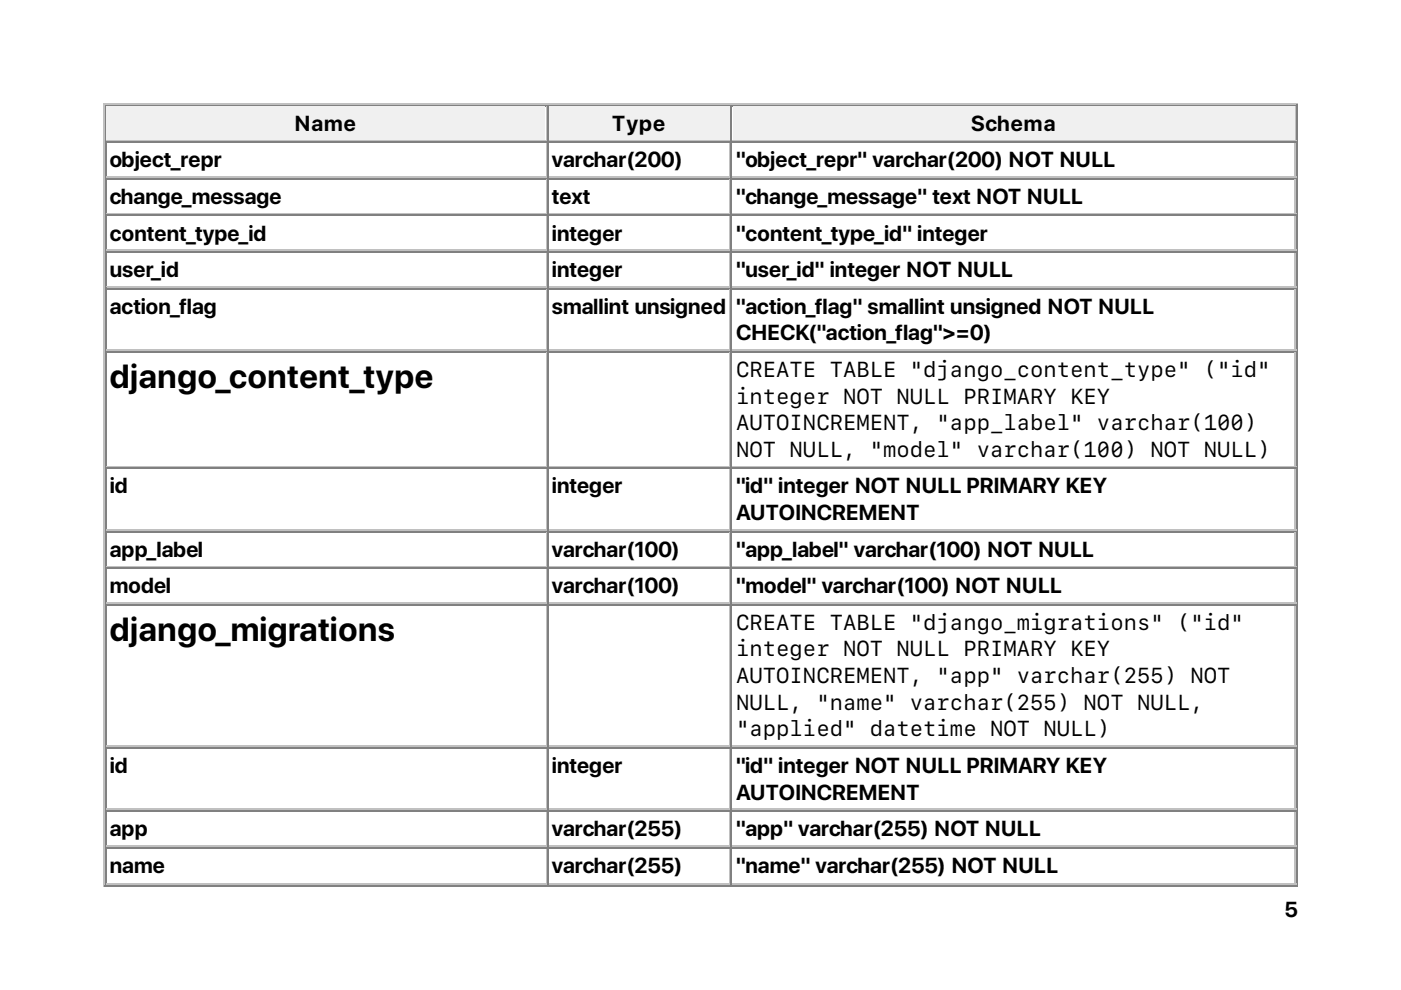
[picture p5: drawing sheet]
<svg xmlns="http://www.w3.org/2000/svg" width="297mm" height="210mm" viewBox="0 0 297 210" stroke-linecap="round" stroke-linejoin="round" font-family="sans-serif">
<defs><g id="words">
<g font-size="7.1">
<text x="23.3" y="82.3">django_content_type</text>
<text x="23.3" y="135.9">django_migrations</text>
</g>
<g font-size="4.6">
<text x="62.5" y="27.7">Name</text>
<text x="129.8" y="27.7">Type</text>
<text x="205.9" y="27.7">Schema</text>
<text x="23.3" y="35.5">object_repr</text>
<text x="117" y="35.5">varchar(200)</text>
<text x="156.1" y="35.5">&quot;object_repr&quot; varchar(200) NOT NULL</text>
<text x="23.3" y="43.2">change_message</text>
<text x="117" y="43.2">text</text>
<text x="156.1" y="43.2">&quot;change_message&quot; text NOT NULL</text>
<text x="23.3" y="51">content_type_id</text>
<text x="117" y="51">integer</text>
<text x="156.1" y="51">&quot;content_type_id&quot; integer</text>
<text x="23.3" y="58.8">user_id</text>
<text x="117" y="58.8">integer</text>
<text x="156.1" y="58.8">&quot;user_id&quot; integer NOT NULL</text>
<text x="23.3" y="66.5">action_flag</text>
<text x="117" y="66.5">smallint unsigned</text>
<text x="156.1" y="66.5">&quot;action_flag&quot; smallint unsigned NOT NULL</text>
<text x="156.1" y="72.2">CHECK(&quot;action_flag&quot;&gt;=0)</text>
<text x="156.1" y="79.9">CREATE TABLE &quot;django_content_type&quot; (&quot;id&quot;</text>
<text x="156.1" y="85.6">integer NOT NULL PRIMARY KEY</text>
<text x="156.1" y="91.2">AUTOINCREMENT, &quot;app_label&quot; varchar(100)</text>
<text x="156.1" y="96.9">NOT NULL, &quot;model&quot; varchar(100) NOT NULL)</text>
<text x="23.3" y="104.6">id</text>
<text x="117" y="104.6">integer</text>
<text x="156.1" y="104.6">&quot;id&quot; integer NOT NULL PRIMARY KEY</text>
<text x="156.1" y="110.3">AUTOINCREMENT</text>
<text x="23.3" y="118">app_label</text>
<text x="117" y="118">varchar(100)</text>
<text x="156.1" y="118">&quot;app_label&quot; varchar(100) NOT NULL</text>
<text x="23.3" y="125.8">model</text>
<text x="117" y="125.8">varchar(100)</text>
<text x="156.1" y="125.8">&quot;model&quot; varchar(100) NOT NULL</text>
<text x="156.1" y="133.5">CREATE TABLE &quot;django_migrations&quot; (&quot;id&quot;</text>
<text x="156.1" y="139.2">integer NOT NULL PRIMARY KEY</text>
<text x="156.1" y="144.8">AUTOINCREMENT, &quot;app&quot; varchar(255) NOT</text>
<text x="156.1" y="150.5">NULL, &quot;name&quot; varchar(255) NOT NULL,</text>
<text x="156.1" y="156.1">&quot;applied&quot; datetime NOT NULL)</text>
<text x="23.3" y="163.9">id</text>
<text x="117" y="163.9">integer</text>
<text x="156.1" y="163.9">&quot;id&quot; integer NOT NULL PRIMARY KEY</text>
<text x="156.1" y="169.5">AUTOINCREMENT</text>
<text x="23.3" y="177.3">app</text>
<text x="117" y="177.3">varchar(255)</text>
<text x="156.1" y="177.3">&quot;app&quot; varchar(255) NOT NULL</text>
<text x="23.3" y="185.1">name</text>
<text x="117" y="185.1">varchar(255)</text>
<text x="156.1" y="185.1">&quot;name&quot; varchar(255) NOT NULL</text>
<text x="272.3" y="194.4">5</text>
</g>
</g></defs>
<path d="M22 21.9v166.1M22.2 22h253M22.6 29.8h93.5M115.9 22.6v7" fill="none" stroke="#c0c0c0" stroke-width=".35"/>
<path d="M22.4 22.2v7.8M22.6 22.4h93.5M275 22.2v165.5M22.2 187.9h253" fill="none" stroke="#808080" stroke-width=".35"/>
<g fill="#f0f0f0">
<path d="M22.6 22.6h93v7h-93z"/>
<path d="M62.4 23.3h13.2v5.4h-13.2z"/>
</g>
<path d="M116.2 22.2v7.8M116.4 22.4h38.5" fill="none" stroke="#808080" stroke-width=".35"/>
<path d="M116.4 29.8h38.5M154.7 22.6v7" fill="none" stroke="#c0c0c0" stroke-width=".35"/>
<g fill="#f0f0f0">
<path d="M116.3 22.6h38.4v7h-38.4z"/>
<path d="M129.5 23.3h11.4v5.4h-11.4z"/>
</g>
<path d="M155 22.2v7.8M155.2 22.4h119.6" fill="none" stroke="#808080" stroke-width=".35"/>
<path d="M155.2 29.8h119.6M274.6 22.6v7" fill="none" stroke="#c0c0c0" stroke-width=".35"/>
<g fill="#f0f0f0">
<path d="M155.4 22.6h119.1v7h-119.1z"/>
<path d="M205.7 23.3h18v5.4h-18z"/>
</g>
<g fill="none" stroke="#808080" stroke-width=".35">
<path d="M22.4 30v157.7M22.6 30.2h93.5M22.6 37.9h93.5M116.2 30v157.7M116.4 30.2h38.5M116.4 37.9h38.5M155 30v157.7M155.2 30.2h119.6M155.2 37.9h119.6M22.6 45.7h93.5M22.6 53.4h93.5M116.4 45.7h38.5"/>
<path d="M116.4 53.4h38.5M155.2 45.7h119.6M155.2 53.4h119.6M22.6 61.2h93.5M22.6 74.6h93.5M116.4 61.2h38.5M116.4 74.6h38.5M155.2 61.2h119.6M155.2 74.6h119.6M22.6 99.3h93.5M116.4 99.3h38.5M155.2 99.3h119.6"/>
<path d="M22.6 112.7h93.5M116.4 112.7h38.5M155.2 112.7h119.6M22.6 120.5h93.5M22.6 128.2h93.5M116.4 120.5h38.5M116.4 128.2h38.5M155.2 120.5h119.6M155.2 128.2h119.6M22.6 158.6h93.5M116.4 158.6h38.5M155.2 158.6h119.6"/>
<path d="M22.6 172h93.5M22.6 179.7h93.5M116.4 172h38.5M116.4 179.7h38.5M155.2 172h119.6M155.2 179.7h119.6"/>
</g>
<g fill="none" stroke="#c0c0c0" stroke-width=".35">
<path d="M22.6 37.6h93.5M115.9 30.3v7.1M115.9 38.1v7.1M116.4 37.6h38.5M154.7 30.3v7.1M154.7 38.1v7.1M155.2 37.6h119.6M274.6 30.3v7.1M274.6 38.1v7.1M22.6 45.3h93.5M22.6 53.1h93.5M115.9 45.9v7"/>
<path d="M115.9 53.6v7.1M116.4 45.3h38.5M116.4 53.1h38.5M154.7 45.9v7M154.7 53.6v7.1M155.2 45.3h119.6M155.2 53.1h119.6M274.6 45.9v7M274.6 53.6v7.1M22.6 60.9h93.5M22.6 74.3h93.5M115.9 61.4v12.7"/>
<path d="M115.9 74.8v24M116.4 60.9h38.5M116.4 74.3h38.5M154.7 61.4v12.7M154.7 74.8v24M155.2 60.9h119.6M155.2 74.3h119.6M274.6 61.4v12.7M274.6 74.8v24M22.6 99h93.5M115.9 99.5v12.7M116.4 99h38.5"/>
<path d="M154.7 99.5v12.7M155.2 99h119.6M274.6 99.5v12.7M22.6 112.4h93.5M115.9 112.9v7M116.4 112.4h38.5M154.7 112.9v7M155.2 112.4h119.6M274.6 112.9v7M22.6 120.1h93.5M22.6 127.9h93.5M115.9 120.7v7"/>
<path d="M115.9 128.4v29.6M116.4 120.1h38.5M116.4 127.9h38.5M154.7 120.7v7M154.7 128.4v29.6M155.2 120.1h119.6M155.2 127.9h119.6M274.6 120.7v7M274.6 128.4v29.6M22.6 158.2h93.5M115.9 158.8v12.7M116.4 158.2h38.5"/>
<path d="M154.7 158.8v12.7M155.2 158.2h119.6M274.6 158.8v12.7M22.6 171.6h93.5M22.6 179.4h93.5M115.9 172.2v7M115.9 179.9v7.4M116.4 171.6h38.5M116.4 179.4h38.5M154.7 172.2v7M154.7 179.9v7.4M155.2 171.6h119.6"/>
<path d="M155.2 179.4h119.6M274.6 172.2v7M274.6 179.9v7.4M22.6 187.5h93.5M116.4 187.5h38.5M155.2 187.5h119.6"/>
</g>
<use href="#words"/>
</svg>
